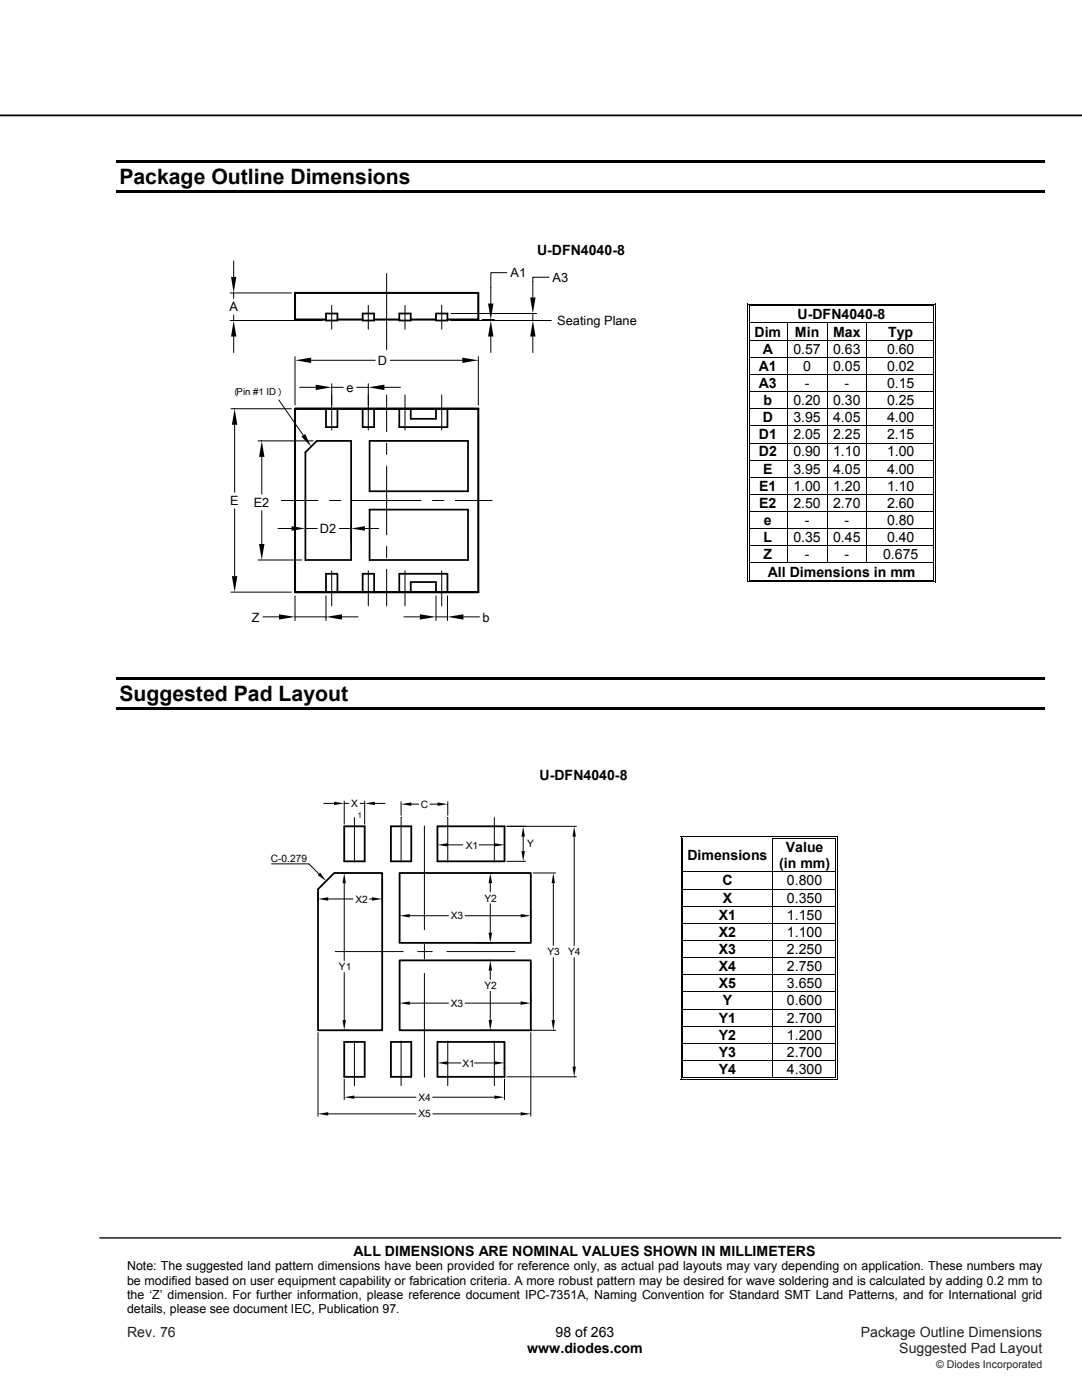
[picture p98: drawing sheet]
<svg xmlns="http://www.w3.org/2000/svg" width="216mm" height="279mm" viewBox="0 0 216 279" stroke-linecap="round" stroke-linejoin="round" font-family="sans-serif">
<defs><g id="words">
<g font-size="4.2">
<text x="23.8" y="36.7">Package Outline Dimensions</text>
<text x="23.8" y="139.9">Suggested Pad Layout</text>
</g>
<g font-size="2.8">
<text x="107.2" y="50.9">U-DFN4040-8</text>
<text x="159.2" y="63.7">U-DFN4040-8</text>
<text x="150.6" y="67.2">Dim</text>
<text x="152.2" y="70.6">A</text>
<text x="158.3" y="70.6">0.57</text>
<text x="158.6" y="67.2">Min</text>
<text x="166.2" y="67.2">Max</text>
<text x="166.2" y="70.6">0.63</text>
<text x="177" y="70.6">0.60</text>
<text x="177.2" y="67.2">Typ</text>
<text x="151.4" y="74">A1</text>
<text x="151.4" y="77.4">A3</text>
<text x="160.3" y="74">0</text>
<text x="160.6" y="77.4">-</text>
<text x="166.2" y="74">0.05</text>
<text x="168.5" y="77.4">-</text>
<text x="177" y="74">0.02</text>
<text x="177" y="77.4">0.15</text>
<text x="152.4" y="80.8">b</text>
<text x="158.3" y="80.8">0.20</text>
<text x="166.2" y="80.8">0.30</text>
<text x="177" y="80.8">0.25</text>
<text x="151.4" y="87.7">D1</text>
<text x="152.2" y="84.3">D</text>
<text x="158.3" y="84.3">3.95</text>
<text x="158.3" y="87.7">2.05</text>
<text x="166.2" y="84.3">4.05</text>
<text x="166.2" y="87.7">2.25</text>
<text x="177" y="84.3">4.00</text>
<text x="177" y="87.7">2.15</text>
<text x="151.4" y="91.1">D2</text>
<text x="152.3" y="94.5">E</text>
<text x="158.3" y="91.1">0.90</text>
<text x="158.3" y="94.5">3.95</text>
<text x="166.2" y="91.1">1.10</text>
<text x="166.2" y="94.5">4.05</text>
<text x="177" y="91.1">1.00</text>
<text x="177" y="94.5">4.00</text>
<text x="151.5" y="97.9">E1</text>
<text x="151.5" y="101.4">E2</text>
<text x="158.3" y="97.9">1.00</text>
<text x="158.3" y="101.4">2.50</text>
<text x="166.2" y="97.9">1.20</text>
<text x="166.2" y="101.4">2.70</text>
<text x="177" y="97.9">1.10</text>
<text x="177" y="101.4">2.60</text>
<text x="152.4" y="104.8">e</text>
<text x="160.6" y="104.8">-</text>
<text x="168.5" y="104.8">-</text>
<text x="177" y="104.8">0.80</text>
<text x="152.4" y="108.2">L</text>
<text x="152.4" y="111.6">Z</text>
<text x="158.3" y="108.2">0.35</text>
<text x="160.6" y="111.6">-</text>
<text x="166.2" y="108.2">0.45</text>
<text x="168.5" y="111.6">-</text>
<text x="176.2" y="111.6">0.675</text>
<text x="177" y="108.2">0.40</text>
<text x="153.2" y="115.1">All Dimensions in mm</text>
<text x="107.7" y="155.7">U-DFN4040-8</text>
<text x="137.2" y="171.7">Dimensions</text>
<text x="155.5" y="173.3">(in mm)</text>
<text x="156.8" y="170.1">Value</text>
<text x="144.1" y="176.7">C</text>
<text x="157" y="176.7">0.800</text>
<text x="143.4" y="183.6">X1</text>
<text x="144.2" y="180.1">X</text>
<text x="157" y="180.1">0.350</text>
<text x="157" y="183.6">1.150</text>
<text x="143.4" y="187">X2</text>
<text x="143.4" y="190.4">X3</text>
<text x="157" y="187">1.100</text>
<text x="157" y="190.4">2.250</text>
<text x="143.4" y="193.8">X4</text>
<text x="143.4" y="197.3">X5</text>
<text x="157" y="193.8">2.750</text>
<text x="157" y="197.3">3.650</text>
<text x="144.2" y="200.7">Y</text>
<text x="157" y="200.7">0.600</text>
<text x="143.4" y="204.1">Y1</text>
<text x="143.4" y="207.5">Y2</text>
<text x="157" y="204.1">2.700</text>
<text x="157" y="207.5">1.200</text>
<text x="143.4" y="210.9">Y3</text>
<text x="143.4" y="214.4">Y4</text>
<text x="157" y="210.9">2.700</text>
<text x="157" y="214.4">4.300</text>
<text x="70.6" y="250.6">ALL DIMENSIONS ARE NOMINAL VALUES SHOWN IN MILLIMETERS</text>
<text x="110.9" y="266.8">98 of 263</text>
<text x="105.2" y="270.1">www.diodes.com</text>
</g>
<g font-size="2.8" fill="#231f20">
<text x="25.4" y="266.8">Rev. 76</text>
<text x="171.8" y="266.8">Package Outline Dimensions</text>
<text x="179.5" y="270.1">Suggested Pad Layout</text>
</g>
<g font-size="2.5">
<text x="101.9" y="55.4">A1</text>
<text x="110.3" y="56.2">A3</text>
<text x="45.8" y="62.1">A</text>
<text x="111.2" y="64.8">Seating Plane</text>
<text x="75.4" y="72.8">D</text>
<text x="69.1" y="78.2">e</text>
<text x="45.9" y="100.8">E</text>
<text x="50.6" y="101.2">E2</text>
<text x="63.8" y="106.4">D2</text>
<text x="50.3" y="124.1">Z</text>
<text x="96.2" y="124">b</text>
<text x="25.4" y="253.5">Note: The suggested land pattern dimensions have been provided for reference only, as actual pad layouts may vary depending on application. These numbers may</text>
<text x="25.4" y="256.4">be modified based on user equipment capability or fabrication criteria. A more robust pattern may be desired for wave soldering and is calculated by adding 0.2 mm to</text>
<text x="25.4" y="259.2">the ‘Z’ dimension. For further information, please reference document IPC-7351A, Naming Convention for Standard SMT Land Patterns, and for International grid</text>
<text x="25.4" y="262.1">details, please see document IEC, Publication 97.</text>
</g>
<text font-size="2.1" fill="#231f20" x="186.8" y="273">© Diodes Incorporated</text>
<g font-size="2">
<text x="70.1" y="161.1">X</text>
<text x="83.9" y="161.2">C</text>
<text x="54" y="172">C-0.279</text>
<text x="92.9" y="169.4">X1</text>
<text x="105.2" y="169.1">Y</text>
<text x="96.7" y="179.9">Y2</text>
<text x="70.9" y="180.1">X2</text>
<text x="90" y="183.5">X3</text>
<text x="109.2" y="190.6">Y3</text>
<text x="113.4" y="190.6">Y4</text>
<text x="67.6" y="193.7">Y1</text>
<text x="96.7" y="197.4">Y2</text>
<text x="90" y="200.9">X3</text>
<text x="92.3" y="212.9">X1</text>
<text x="83.5" y="219.7">X4</text>
<text x="83.5" y="223">X5</text>
</g>
<g font-size="1.9">
<text x="47.2" y="78.8">Pin #1 ID</text>
<text x="47.4" y="79.3" transform="rotate(-90 47.4 79.3)">︵</text>
<text x="57.1" y="79.3" transform="rotate(-90 57.1 79.3)">︶</text>
</g>
<text font-size="1.6" x="71.4" y="163.3">1</text>
</g></defs>
<path d="M0 23h215.9" fill="none" stroke="#000" stroke-width=".35"/>
<path d="M19.9 247.1h191.8" fill="none" stroke="#000" stroke-width=".26"/>
<path d="M23.3 31.9h185.2v.5h-185.2zM23.3 38h185.2v.5h-185.2z" fill="#000"/>
<g fill="#fff">
<path d="M149.6 61.1h36.7v3.3h-36.7z"/>
<path d="M150.1 61.1h35.7v3.3h-35.7z"/>
</g>
<path d="M149.1 60.6h.2v.5h-.2zM149.1 60.6h.5v.2h-.5zM149.5 60.9h.1v.2h-.1z" fill="#000"/>
<path d="M149.6 60.7h36.7M149.6 61h36.7" fill="none" stroke="#000" stroke-width=".2"/>
<path d="M149.6 61.1h36.7z" fill="#fff"/>
<path d="M186.3 60.6h.5v.2h-.5zM186.3 60.9h.1v.2h-.1zM186.6 60.6h.2v.5h-.2z" fill="#000"/>
<path d="M149.2 61.1v3.3M149.5 61.1v3.3M186.4 61.1v3.3M186.7 61.1v3.3" fill="none" stroke="#000" stroke-width=".2"/>
<g fill="#fff">
<path d="M149.6 64.6h7.4v3.2h-7.4z"/>
<path d="M150.1 64.6h6.3v3.2h-6.3z"/>
<path d="M157.2 64.6h7.8v3.2h-7.8z"/>
<path d="M157.8 64.6h6.5v3.2h-6.5z"/>
<path d="M165.1 64.6h7.8v3.2h-7.8z"/>
<path d="M165.7 64.6h6.6v3.2h-6.6z"/>
</g>
<path d="M149.1 64.4h.2v.1h-.2zM149.5 64.4h.1v.1h-.1zM186.3 64.4h.1v.1h-.1zM186.6 64.4h.2v.1h-.2z" fill="#000"/>
<path d="M149.2 64.5v3.3M149.5 64.5v3.3M149.6 64.5h36.7M157.1 64.5v3.3M165 64.5v3.3M173 64.5v3.3M186.4 64.5v3.3M186.7 64.5v3.3" fill="none" stroke="#000" stroke-width=".2"/>
<g fill="#fff">
<path d="M149.6 68h7.4v3.2h-7.4z"/>
<path d="M150.1 68h6.3v3.2h-6.3z"/>
<path d="M157.2 68h7.8v3.2h-7.8z"/>
<path d="M157.8 68h6.5v3.2h-6.5z"/>
<path d="M165.1 68h7.8v3.2h-7.8z"/>
<path d="M165.7 68h6.6v3.2h-6.6z"/>
</g>
<g fill="#000">
<path d="M149.1 67.8h.2v.2h-.2zM149.1 71.2h.2v.2h-.2zM149.1 74.6h.2v.2h-.2zM149.1 78.1h.2v.1h-.2zM149.5 67.8h.1v.2h-.1zM149.5 71.2h.1v.2h-.1zM149.5 74.6h.1v.2h-.1zM149.5 78.1h.1v.1h-.1zM186.3 67.8h.1v.2h-.1zM186.3 71.2h.1v.2h-.1zM186.3 74.6h.1v.2h-.1zM186.3 78.1h.1v.1h-.1z"/>
<path d="M186.6 67.8h.2v.2h-.2zM186.6 71.2h.2v.2h-.2zM186.6 74.6h.2v.2h-.2zM186.6 78.1h.2v.1h-.2zM149.1 81.5h.2v.2h-.2zM149.5 81.5h.1v.2h-.1zM186.3 81.5h.1v.2h-.1zM186.6 81.5h.2v.2h-.2z"/>
</g>
<g fill="none" stroke="#000" stroke-width=".2">
<path d="M149.2 68v3.2M149.2 71.4v3.2M149.2 74.8v3.3M149.2 78.2v3.3M149.5 68v3.2M149.5 71.4v3.2M149.5 74.8v3.3M149.5 78.2v3.3M149.6 67.9h36.7M149.6 71.3h36.7M149.6 74.7h36.7M149.6 78.1h36.7"/>
<path d="M157.1 68v3.2M157.1 71.4v3.2M157.1 74.8v3.3M157.1 78.2v3.3M165 68v3.2M165 71.4v3.2M165 74.8v3.3M165 78.2v3.3M173 68v3.2M173 71.4v3.2M173 74.8v3.3M173 78.2v3.3"/>
<path d="M186.4 68v3.2M186.4 71.4v3.2M186.4 74.8v3.3M186.4 78.2v3.3M186.7 68v3.2M186.7 71.4v3.2M186.7 74.8v3.3M186.7 78.2v3.3M149.2 81.7v3.2M149.5 81.7v3.2M149.6 81.6h36.7M157.1 81.7v3.2"/>
<path d="M165 81.7v3.2M173 81.7v3.2M186.4 81.7v3.2M186.7 81.7v3.2"/>
</g>
<g fill="#fff">
<path d="M149.6 85.1h7.4v3.2h-7.4z"/>
<path d="M150.1 85.1h6.3v3.2h-6.3z"/>
<path d="M157.2 85.1h7.8v3.2h-7.8z"/>
<path d="M157.8 85.1h6.5v3.2h-6.5z"/>
<path d="M165.1 85.1h7.8v3.2h-7.8z"/>
<path d="M165.7 85.1h6.6v3.2h-6.6z"/>
</g>
<path d="M149.1 84.9h.2v.2h-.2zM149.5 84.9h.1v.2h-.1zM186.3 84.9h.1v.2h-.1zM186.6 84.9h.2v.2h-.2z" fill="#000"/>
<path d="M149.2 85.1v3.2M149.5 85.1v3.2M149.6 85h36.7M157.1 85.1v3.2M165 85.1v3.2M173 85.1v3.2M186.4 85.1v3.2M186.7 85.1v3.2" fill="none" stroke="#000" stroke-width=".2"/>
<g fill="#fff">
<path d="M149.6 88.5h7.4v3.2h-7.4z"/>
<path d="M150.1 88.5h6.3v3.2h-6.3z"/>
<path d="M157.2 88.5h7.8v3.2h-7.8z"/>
<path d="M157.8 88.5h6.5v3.2h-6.5z"/>
<path d="M165.1 88.5h7.8v3.2h-7.8z"/>
<path d="M165.7 88.5h6.6v3.2h-6.6z"/>
</g>
<path d="M149.1 88.3h.2v.2h-.2zM149.5 88.3h.1v.2h-.1zM186.3 88.3h.1v.2h-.1zM186.6 88.3h.2v.2h-.2z" fill="#000"/>
<path d="M149.2 88.5v3.2M149.5 88.5v3.2M149.6 88.4h36.7M157.1 88.5v3.2M165 88.5v3.2M173 88.5v3.2M186.4 88.5v3.2M186.7 88.5v3.2" fill="none" stroke="#000" stroke-width=".2"/>
<g fill="#fff">
<path d="M149.6 91.9h7.4v3.3h-7.4z"/>
<path d="M150.1 91.9h6.3v3.3h-6.3z"/>
<path d="M157.2 91.9h7.8v3.3h-7.8z"/>
<path d="M157.8 91.9h6.5v3.3h-6.5z"/>
<path d="M165.1 91.9h7.8v3.3h-7.8z"/>
<path d="M165.7 91.9h6.6v3.3h-6.6z"/>
</g>
<path d="M149.1 91.7h.2v.2h-.2zM149.5 91.7h.1v.2h-.1zM186.3 91.7h.1v.2h-.1zM186.6 91.7h.2v.2h-.2z" fill="#000"/>
<path d="M149.2 91.9v3.3M149.5 91.9v3.3M149.6 91.8h36.7M157.1 91.9v3.3M165 91.9v3.3M173 91.9v3.3M186.4 91.9v3.3M186.7 91.9v3.3" fill="none" stroke="#000" stroke-width=".2"/>
<g fill="#fff">
<path d="M149.6 95.3h7.4v3.3h-7.4z"/>
<path d="M150.1 95.3h6.3v3.3h-6.3z"/>
<path d="M157.2 95.3h7.8v3.3h-7.8z"/>
<path d="M157.8 95.3h6.5v3.3h-6.5z"/>
<path d="M165.1 95.3h7.8v3.3h-7.8z"/>
<path d="M165.7 95.3h6.6v3.3h-6.6z"/>
</g>
<path d="M149.1 95.2h.2v.1h-.2zM149.5 95.2h.1v.1h-.1zM186.3 95.2h.1v.1h-.1zM186.6 95.2h.2v.1h-.2z" fill="#000"/>
<path d="M149.2 95.3v3.3M149.5 95.3v3.3M149.6 95.2h36.7M157.1 95.3v3.3M165 95.3v3.3M173 95.3v3.3M186.4 95.3v3.3M186.7 95.3v3.3" fill="none" stroke="#000" stroke-width=".2"/>
<g fill="#fff">
<path d="M149.6 98.8h7.4v3.2h-7.4z"/>
<path d="M150.1 98.8h6.3v3.2h-6.3z"/>
<path d="M157.2 98.8h7.8v3.2h-7.8z"/>
<path d="M157.8 98.8h6.5v3.2h-6.5z"/>
<path d="M165.1 98.8h7.8v3.2h-7.8z"/>
<path d="M165.7 98.8h6.6v3.2h-6.6z"/>
</g>
<path d="M149.1 98.6h.2v.2h-.2zM149.5 98.6h.1v.2h-.1zM186.3 98.6h.1v.2h-.1zM186.6 98.6h.2v.2h-.2z" fill="#000"/>
<path d="M149.2 98.8v3.2M149.5 98.8v3.2M149.6 98.7h36.7M157.1 98.8v3.2M165 98.8v3.2M173 98.8v3.2M186.4 98.8v3.2M186.7 98.8v3.2" fill="none" stroke="#000" stroke-width=".2"/>
<g fill="#fff">
<path d="M149.6 102.2h7.4v3.2h-7.4z"/>
<path d="M150.1 102.2h6.3v3.2h-6.3z"/>
<path d="M157.2 102.2h7.8v3.2h-7.8z"/>
<path d="M157.8 102.2h6.5v3.2h-6.5z"/>
<path d="M165.1 102.2h7.8v3.2h-7.8z"/>
<path d="M165.7 102.2h6.6v3.2h-6.6z"/>
</g>
<path d="M149.1 102h.2v.2h-.2zM149.5 102h.1v.2h-.1zM186.3 102h.1v.2h-.1zM186.6 102h.2v.2h-.2z" fill="#000"/>
<path d="M149.2 102.2v3.2M149.5 102.2v3.2M149.6 102.1h36.7M157.1 102.2v3.2M165 102.2v3.2M173 102.2v3.2M186.4 102.2v3.2M186.7 102.2v3.2" fill="none" stroke="#000" stroke-width=".2"/>
<g fill="#fff">
<path d="M149.6 105.6h7.4v3.3h-7.4z"/>
<path d="M150.1 105.6h6.3v3.3h-6.3z"/>
<path d="M157.2 105.6h7.8v3.3h-7.8z"/>
<path d="M157.8 105.6h6.5v3.3h-6.5z"/>
<path d="M165.1 105.6h7.8v3.3h-7.8z"/>
<path d="M165.7 105.6h6.6v3.3h-6.6z"/>
</g>
<path d="M149.1 105.4h.2v.2h-.2zM149.5 105.4h.1v.2h-.1zM186.3 105.4h.1v.2h-.1zM186.6 105.4h.2v.2h-.2z" fill="#000"/>
<path d="M149.2 105.6v3.3M149.5 105.6v3.3M149.6 105.5h36.7M157.1 105.6v3.3M165 105.6v3.3M173 105.6v3.3M186.4 105.6v3.3M186.7 105.6v3.3" fill="none" stroke="#000" stroke-width=".2"/>
<g fill="#fff">
<path d="M149.6 109h7.4v3.3h-7.4z"/>
<path d="M150.1 109h6.3v3.3h-6.3z"/>
<path d="M157.2 109h7.8v3.3h-7.8z"/>
<path d="M157.8 109h6.5v3.3h-6.5z"/>
<path d="M165.1 109h7.8v3.3h-7.8z"/>
<path d="M165.7 109h6.6v3.3h-6.6z"/>
</g>
<g fill="#000">
<path d="M149.1 108.9h.2v.1h-.2zM149.1 112.3h.2v.1h-.2zM149.1 116.1h.5v.1h-.5zM149.5 108.9h.1v.1h-.1zM149.5 112.3h.1v.1h-.1zM149.5 115.7h.1v.2h-.1zM186.3 108.9h.1v.1h-.1zM186.3 112.3h.1v.1h-.1zM186.3 116.1h.5v.1h-.5zM186.3 115.7h.1v.2h-.1zM186.6 108.9h.2v.1h-.2zM186.6 112.3h.2v.1h-.2z"/>
<path d="M186.6 115.7h.2v.5h-.2zM23.3 135.1h185.2v.5h-185.2zM23.3 141.2h185.2v.5h-185.2z"/>
</g>
<g fill="none" stroke="#000" stroke-width=".2">
<path d="M149.2 109v3.3M149.2 112.4v3.8M149.5 109v3.3M149.5 112.4v3.3M149.6 108.9h36.7M149.6 112.4h36.7M149.6 116.1h36.7M149.6 115.8h36.7M157.1 109v3.3M165 109v3.3M173 109v3.3M186.4 109v3.3"/>
<path d="M186.4 112.4v3.3M186.7 109v3.3M186.7 112.4v3.3"/>
</g>
<g fill="#fff">
<path d="M136.3 167.4h17.8v6.5h-17.8z"/>
<path d="M136.8 169.1h16.7v3.2h-16.7z"/>
</g>
<path d="M135.8 166.9h.2v.5h-.2zM135.8 166.9h.5v.2h-.5zM136.2 167.3h.1v.1h-.1z" fill="#000"/>
<path d="M136.3 167h17.9M136.3 167.3h17.9" fill="none" stroke="#000" stroke-width=".2"/>
<path d="M136.3 167.4h17.9z" fill="#fff"/>
<path d="M154.2 167.4h.1zM154.2 166.9h.5v.2h-.5zM154.2 167.3h.5v.1h-.5zM166.7 166.9h.5v.2h-.5zM166.7 167.3h.2v.1h-.2zM167 166.9h.2v.5h-.2z" fill="#000"/>
<path d="M135.9 167.4v6.5M136.2 167.4v6.5M154.2 167.4v6.5M154.7 167h12M154.7 167.3h12M166.8 167.4v6.5M167.1 167.4v6.5" fill="none" stroke="#000" stroke-width=".2"/>
<g fill="#fff">
<path d="M136.3 174.1h17.8v3.3h-17.8z"/>
<path d="M136.8 174.1h16.7v3.3h-16.7z"/>
</g>
<g fill="#000">
<path d="M135.8 173.9h.2v.2h-.2zM135.8 177.4h.2v.1h-.2zM136.2 173.9h.1v.2h-.1zM136.2 177.4h.1v.1h-.1zM166.7 173.9h.2v.2h-.2zM166.7 177.4h.2v.1h-.2zM167 173.9h.2v.2h-.2zM167 177.4h.2v.1h-.2zM135.8 180.8h.2v.2h-.2zM135.8 184.2h.2v.2h-.2zM135.8 187.6h.2v.2h-.2zM135.8 191.1h.2v.1h-.2z"/>
<path d="M135.8 194.5h.2v.1h-.2zM135.8 197.9h.2v.2h-.2zM136.2 180.8h.1v.2h-.1zM136.2 184.2h.1v.2h-.1zM136.2 187.6h.1v.2h-.1zM136.2 191.1h.1v.1h-.1zM136.2 194.5h.1v.1h-.1zM136.2 197.9h.1v.2h-.1zM166.7 180.8h.2v.2h-.2zM166.7 184.2h.2v.2h-.2zM166.7 187.6h.2v.2h-.2zM166.7 191.1h.2v.1h-.2z"/>
<path d="M166.7 194.5h.2v.1h-.2zM166.7 197.9h.2v.2h-.2zM167 180.8h.2v.2h-.2zM167 184.2h.2v.2h-.2zM167 187.6h.2v.2h-.2zM167 191.1h.2v.1h-.2zM167 194.5h.2v.1h-.2zM167 197.9h.2v.2h-.2z"/>
</g>
<g fill="none" stroke="#000" stroke-width=".2">
<path d="M135.9 174.1v3.3M135.9 177.5v3.3M136.2 174.1v3.3M136.2 177.5v3.3M136.3 174h30.4M136.3 177.4h30.4M154.2 174.1v3.3M154.2 177.5v3.3M166.8 174.1v3.3M166.8 177.5v3.3M167.1 174.1v3.3M167.1 177.5v3.3"/>
<path d="M135.9 181v3.2M135.9 184.4v3.2M135.9 187.8v3.3M135.9 191.2v3.3M135.9 194.6v3.3M135.9 198.1v3.2M136.2 181v3.2M136.2 184.4v3.2M136.2 187.8v3.3M136.2 191.2v3.3M136.2 194.6v3.3M136.2 198.1v3.2"/>
<path d="M136.3 180.9h30.4M136.3 184.3h30.4M136.3 187.7h30.4M136.3 191.1h30.4M136.3 194.5h30.4M136.3 198h30.4M154.2 181v3.2M154.2 184.4v3.2M154.2 187.8v3.3M154.2 191.2v3.3M154.2 194.6v3.3M154.2 198.1v3.2"/>
<path d="M166.8 181v3.2M166.8 184.4v3.2M166.8 187.8v3.3M166.8 191.2v3.3M166.8 194.6v3.3M166.8 198.1v3.2M167.1 181v3.2M167.1 184.4v3.2M167.1 187.8v3.3M167.1 191.2v3.3M167.1 194.6v3.3M167.1 198.1v3.2"/>
</g>
<g fill="#fff">
<path d="M136.3 201.5h17.8v3.2h-17.8z"/>
<path d="M136.8 201.5h16.7v3.2h-16.7z"/>
</g>
<path d="M135.8 201.3h.2v.2h-.2zM136.2 201.3h.1v.2h-.1zM166.7 201.3h.2v.2h-.2zM167 201.3h.2v.2h-.2z" fill="#000"/>
<path d="M135.9 201.5v3.2M136.2 201.5v3.2M136.3 201.4h30.4M154.2 201.5v3.2M166.8 201.5v3.2M167.1 201.5v3.2" fill="none" stroke="#000" stroke-width=".2"/>
<g fill="#fff">
<path d="M136.3 204.9h17.8v3.3h-17.8z"/>
<path d="M136.8 204.9h16.7v3.3h-16.7z"/>
</g>
<path d="M135.8 204.7h.2v.2h-.2zM136.2 204.7h.1v.2h-.1zM166.7 204.7h.2v.2h-.2zM167 204.7h.2v.2h-.2z" fill="#000"/>
<path d="M135.9 204.9v3.3M136.2 204.9v3.3M136.3 204.8h30.4M154.2 204.9v3.3M166.8 204.9v3.3M167.1 204.9v3.3" fill="none" stroke="#000" stroke-width=".2"/>
<g fill="#fff">
<path d="M136.3 208.3h17.8v3.3h-17.8z"/>
<path d="M136.8 208.3h16.7v3.3h-16.7z"/>
</g>
<path d="M135.8 208.2h.2v.1h-.2zM136.2 208.2h.1v.1h-.1zM166.7 208.2h.2v.1h-.2zM167 208.2h.2v.1h-.2z" fill="#000"/>
<path d="M135.9 208.3v3.3M136.2 208.3v3.3M136.3 208.2h30.4M154.2 208.3v3.3M166.8 208.3v3.3M167.1 208.3v3.3" fill="none" stroke="#000" stroke-width=".2"/>
<g fill="#fff">
<path d="M136.3 211.8h17.8v3.2h-17.8z"/>
<path d="M136.8 211.8h16.7v3.2h-16.7z"/>
</g>
<g fill="#000">
<path d="M135.8 211.6h.2v.2h-.2zM135.8 215.3h.5v.2h-.5zM136.2 211.6h.1v.2h-.1zM136.2 215h.1v.2h-.1zM154.2 215h.5v.2h-.5zM166.7 211.6h.2v.2h-.2zM166.7 215.3h.5v.2h-.5zM166.7 215h.2v.2h-.2zM167 211.6h.2v.2h-.2zM167 215h.2v.5h-.2z"/>
<circle cx="105.9" cy="205.6" r=".18"/>
</g>
<g fill="none" stroke="#000" stroke-width=".2">
<path d="M45.9 58.5h12.2M46.6 52.1v3.2M46.6 58.5v1.1M77.2 54.6v15.2M101.1 54.4h-3.2v6.2M109.5 55.3h-3.2v4.1M45.9 64h18.4M46.6 62.9v1.1M46.6 67.2v3.2M55.6 79.8l4.9 7.1M58.9 71.2v9.6M59.8 77.3h3.2"/>
<path d="M62.1 71.9h12.8M66.2 60.9v4.8M66.2 76.6v9.2M66.2 77.3h2.3M71.2 77.3h2.3M73.5 76.6v9.2M73.5 60.9v4.8M76.7 77.3h3.2M77.2 78.8v7.3M77.9 71.9h14.3M80.8 78.8v7M80.8 60.9v4.8"/>
<path d="M88.1 78.8v7M88.1 60.9v4.8M90 64h20M90 62.6h17.1M95.4 71.2v9.6M96.2 63.8h2.5M97.9 63.8v.2M97.9 67.2v3.2M106.3 62.6v1.4M106.3 67.2v3.2M46.1 81.6h12M46.8 84.8v13.4"/>
<path d="M51.5 88h11M52.2 91.2v7.4M56.1 99.9h7.4M65.7 99.9h2.3M70.3 99.9h13.7M77.2 88.4v2.3M77.2 93v13.7M86.3 99.9h2.3M90.9 99.9h7.3M46.1 118.2h12M46.8 101.5v13.5M51.5 111.8h8.7"/>
<path d="M52.2 101.9v6.7M55.5 105.5h2.7M58.9 118.9v4.9M60.9 105.5h2.4M65 118.9v4.9M66.2 113.9v7M67.7 105.5h2.4M70.1 104.7v3.2M72.8 105.5h2.8M73.5 113.9v7M77.2 109v2.3M77.2 113.6v7.3"/>
<path d="M80.8 113.9v7M87 118.9v4.9M88.1 113.9v7M89.3 118.9v4.9M52.5 123.1h3.2M58.9 123.1h6.1M68.2 123.1h3.3M80.6 123.1h3.2M87 123.1h2.3M92.5 123.1h3.2M68.7 159.9v4.6M72.8 159.9v4.6"/>
<path d="M54.2 172.4h7.4l2 2M63.5 177.9v2M64.6 160.3h2.1M65.5 179.4h4.9M68.2 174.2h1.2M68.7 176.3v15.4M68.7 160.3h.9M70.7 163.2v8.9M71.9 160.3h.9M73.7 179.4h.5M74.8 160.3h2M76.3 174.7v5.2"/>
<path d="M80 160v2.7M80 163.2v8.9M82.1 160.5h1.5M84.7 164.8v20.7M85.8 160.5h1.5M87.3 165.4v3.7M89.3 168.6h3.1M89.3 160v2.7M89.3 163.2v8.9M95.6 168.6h3M96 174.2h2.3M97.8 176.3v1.7"/>
<path d="M98.6 163.2v8.9M100.7 165.4v3.7M101.1 164.9h13.9M101.1 171.9h3.8M104.4 167v2.9M106.4 174.2h4.5M110.4 176.3v12.4M114.6 167v21.7M66.9 189.9h13.6M68.7 194.1v9.5M79.7 181.7v1.5M79.7 199.1v1.6"/>
<path d="M81.8 182.8h7.7M83.4 189.9h2.9M84.7 188.5v2.9M84.7 194.3v20.7M89.2 189.9h13.5M92.8 182.8h11.1M96 191.7h2.3M96 188.2h2.3M97.8 180.4v5.7M97.8 193.7v1.7M97.8 197.8v5.8M105.9 181.7v1.5"/>
<path d="M105.9 199.1v1.6M110.4 191.1v12.5M114.6 191.1v21.8M63.5 206.1v16.7M68.2 205.6h1.2M68.7 215.4v4M70.7 219h12.3M70.7 207.8v8.9M80 207.8v8.9M81.8 200.2h7.7M86.3 219h12.3M87.3 208.4v4.2"/>
<path d="M89.3 212.1h2.7M89.3 207.8v8.9M92.8 200.2h11.1M94.7 212.1h3.9M96 205.6h2.3M98.6 207.8v8.9M100.7 208.4v4.2M100.7 215.4v4M101.1 214.9h13.9M105.9 206.1v16.7M106.4 205.6h4.5M135.9 211.8v3.7"/>
<path d="M136.2 211.8v3.2M136.3 211.7h30.4M136.3 215.4h30.4M136.3 215.1h17.9M154.2 211.8v3.2M154.7 215.1h12M166.8 211.8v3.2M167.1 211.8v3.2M65.5 222.3h17.5M86.4 222.3h17.5"/>
</g>
<g fill="#000">
<path d="M46.1 55.3h1.1l-.6 3.2zM105.8 59.4h1.1l-.6 3.2zM46.6 64l.6 3.2h-1.1zM58.9 71.9l3.2-.5v1zM63 76.8l3.2 .5-3.2 .6zM73.5 77.3l3.2-.5v1.1zM92.2 71.4l3.2 .5-3.2 .5zM97.4 60.6h1.1l-.6 3.2zM97.9 64l.6 3.2h-1.1zM106.3 64l.6 3.2h-1.1zM46.8 81.6l.5 3.2h-1zM52.2 88l.6 3.2h-1.1z"/>
<path d="M60.1 87.1l.8-.5 1.2 2.5zM46.3 115h1l-.5 3.2zM51.7 108.6h1.1l-.6 3.2zM58.2 105l2.7 .5-2.7 .4zM70.1 105.5l2.7-.5v.9zM55.7 122.6l3.2 .5-3.2 .6zM65 123.1l3.2-.5v1.1zM83.8 122.6l3.2 .5-3.2 .6zM89.3 123.1l3.2-.5v1.1zM66.7 160l2 .3-2 .4zM72.8 160.3l2-.3v.7zM63.9 174.2l1.2 1.6-1.7-1.2z"/>
<path d="M63.5 179.4l2-.3v.6zM68.7 174.2l.3 2.1h-.7zM74.2 179.1l2.1 .3-2.1 .3zM80 160.5l2.1-.4v.7zM87.3 160.1l2 .4-2 .3zM87.3 168.6l2-.3v.7zM97.8 174.2l.4 2.1h-.7zM98.6 168.3l2.1 .3-2.1 .4zM104.4 164.9l.3 2.1h-.6zM104.1 169.9h.6l-.3 2zM110.4 174.2l.3 2.1h-.6zM114.6 164.9l.3 2.1h-.7z"/>
<path d="M79.7 200.2l2.1-.3v.6zM79.7 182.8l2.1-.4v.7zM97.8 191.7l.4 2h-.7zM97.5 186.1h.7l-.4 2.1zM103.9 199.9l2 .3-2 .3zM103.9 182.4l2 .4-2 .3zM68.3 203.6h.7l-.3 2zM68.7 219l2-.4v.7zM87.3 212.1l2-.3v.7zM97.5 203.6h.7l-.4 2zM98.6 211.8l2.1 .3-2.1 .4zM98.6 218.6l2.1 .4-2.1 .3z"/>
<path d="M110.1 203.6h.6l-.3 2zM114.2 212.9h.7l-.3 2zM63.5 222.3l2-.3v.6zM103.9 222l2 .3-2 .3z"/>
</g>
<path d="M65 63.8h-6.1v-5.3h36.5v5.3h-6.1M67.3 63.8h5.1M74.7 63.8h5M82 63.8h5M58.9 81.6h36.5v36.6h-36.5z" fill="none" stroke="#000" stroke-width=".41"/>
<g fill="none" stroke="#000" stroke-width=".35">
<path d="M65 62.6h2.3v1.4h-2.3zM72.4 62.6h2.3v1.4h-2.3zM79.7 62.6h2.3v1.4h-2.3zM87 62.6h2.3v1.4h-2.3zM60.9 90.3l2.3-2.3h6.9v23.8h-9.2zM65 81.6v3.6h2.3v-3.6M72.4 81.6v3.6h2.3v-3.6M73.7 88h19.7v10h-19.7zM79.7 81.6v3.6h9.6v-3.6M82 81.6v2h5v-2M65 118.2v-3.7h2.3v3.7M72.4 118.2v-3.7h2.3v3.7"/>
<path d="M73.7 101.7h19.7v10.1h-19.7zM79.7 118.2v-3.7h9.6v3.7M82 118.2v-2h5v2"/>
</g>
<path d="M66.7 174.2h9.6v31.4h-12.8v-28.1zM68.7 164.9h4.1v7h-4.1zM78 164.9h4.1v7h-4.1zM79.7 174.2h26.2v14h-26.2zM87.3 164.9h13.4v7h-13.4zM79.7 191.7h26.2v13.9h-26.2zM68.7 207.9h4.1v7h-4.1zM78 207.9h4.1v7h-4.1zM87.3 207.9h13.4v7h-13.4z" fill="none" stroke="#000" stroke-width=".36"/>
<use href="#words"/>
</svg>
